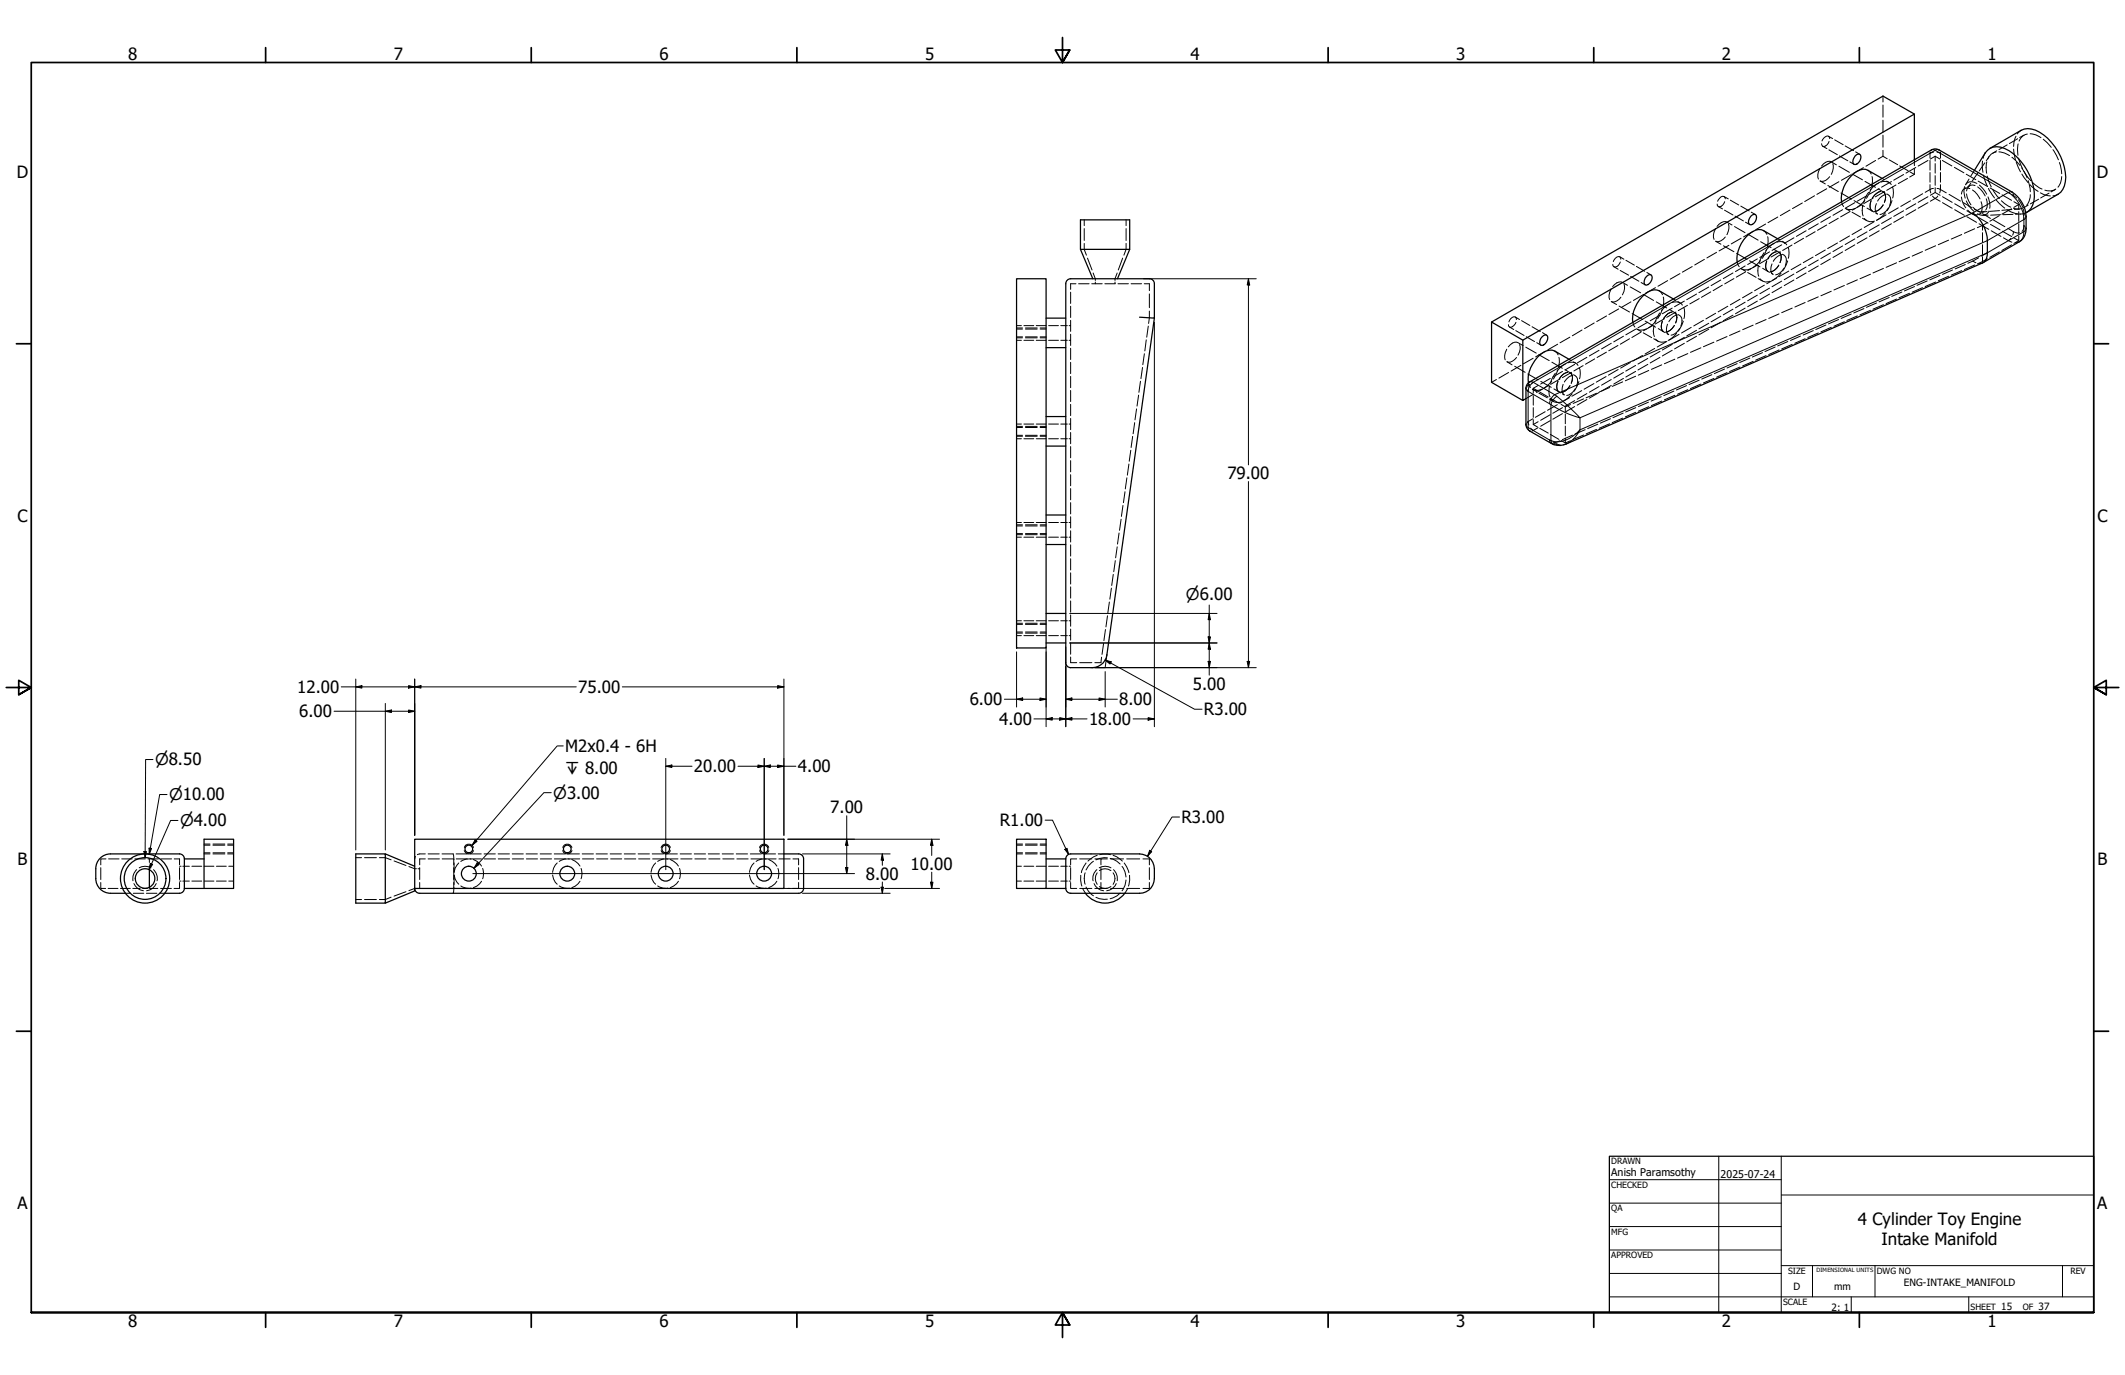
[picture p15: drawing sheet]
<svg xmlns="http://www.w3.org/2000/svg" width="864mm" height="559mm" viewBox="0 0 864 559" stroke-linecap="round" stroke-linejoin="round" font-family="sans-serif">
<defs><g id="words">
<g font-size="6.9">
<text x="52.1" y="24.4">8</text>
<text x="160" y="24.4">7</text>
<text x="268" y="24.4">6</text>
<text x="375.9" y="24.4">5</text>
<text x="483.9" y="24.4">4</text>
<text x="591.8" y="24.4">3</text>
<text x="699.8" y="24.4">2</text>
<text x="807.7" y="24.4">1</text>
<text x="6.9" y="72.3">D</text>
<text x="852.1" y="72.3">D</text>
<text x="498.8" y="194.8">79.00</text>
<text x="7.1" y="212">C</text>
<text x="852.4" y="212">C</text>
<text x="120.8" y="281.6">12.00</text>
<text x="235" y="281.6">75.00</text>
<text x="484.8" y="280.3">5.00</text>
<text x="394.1" y="286.7">6.00</text>
<text x="454.9" y="286.7">8.00</text>
<text x="121.6" y="291.5">6.00</text>
<text x="489.3" y="290.8">R3.00</text>
<text x="406.1" y="294.6">4.00</text>
<text x="442.6" y="294.6">18.00</text>
<text x="229.7" y="305.7">M2x0.4 - 6H</text>
<text x="282" y="313.9">20.00</text>
<text x="324.3" y="313.9">4.00</text>
<text x="337.4" y="330.6">7.00</text>
<text x="406.3" y="335.9">R1.00</text>
<text x="480.1" y="334.5">R3.00</text>
<text x="7.2" y="351.7">B</text>
<text x="370.1" y="353.6">10.00</text>
<text x="852.4" y="351.7">B</text>
<text x="351.9" y="357.6">8.00</text>
<text x="7.1" y="491.4">A</text>
<text x="852.3" y="491.4">A</text>
<text x="755.1" y="497.8">4 Cylinder Toy Engine</text>
<text x="764.7" y="506">Intake Manifold</text>
<text x="52.1" y="539.4">8</text>
<text x="160" y="539.4">7</text>
<text x="268" y="539.4">6</text>
<text x="375.9" y="539.4">5</text>
<text x="483.9" y="539.4">4</text>
<text x="591.8" y="539.4">3</text>
<text x="699.8" y="539.4">2</text>
<text x="807.7" y="539.4">1</text>
</g>
<g font-size="6.5">
<text x="482" y="243.8">⌀6.00</text>
<text x="63" y="311.1">⌀8.50</text>
<text x="229.7" y="314.4">↧ 8.00</text>
<text x="68.7" y="325.3">⌀10.00</text>
<text x="224.9" y="324.5">⌀3.00</text>
<text x="73.2" y="335.9">⌀4.00</text>
</g>
<g font-size="4.3">
<text x="654.8" y="477.8">Anish Paramsothy</text>
<text x="699.3" y="478.6">2025-07-24</text>
</g>
<g font-size="4.1">
<text x="728.9" y="524.1">D</text>
<text x="745.4" y="524.1">mm</text>
<text x="773.7" y="522.7">ENG-INTAKE_MANIFOLD</text>
<text x="744.3" y="532.6">2: 1</text>
<text x="813.2" y="532.6">15</text>
<text x="828.5" y="532.6">37</text>
</g>
<g font-size="3.5">
<text x="654.8" y="473.2">DRAWN</text>
<text x="654.8" y="482.8">CHECKED</text>
<text x="654.8" y="492.3">QA</text>
<text x="654.8" y="501.8">MFG</text>
<text x="654.8" y="511.4">APPROVED</text>
<text x="726.7" y="517.7">SIZE</text>
<text x="762.8" y="517.7">DWG NO</text>
<text x="841.4" y="517.7">REV</text>
<text x="724.7" y="530.4">SCALE</text>
<text x="800.9" y="532.6">SHEET</text>
<text x="822.1" y="532.6">OF</text>
</g>
<text font-size="2.3" x="738.3" y="516.9">DIMENSIONAL UNITS</text>
</g></defs>
<!-- layer: Hidden (ANSI) -->
<g fill="none" stroke="#000" stroke-width=".41">
<path d="M765.2 39.1v2.4M740.7 59.4l1.7 1M743.1 55.4l1.7 .9M743.3 57.5a2.48 2.48 0 0 1-2.6 1.9l-.4-1M743.6 56.3l-.5-.9a2.31 2.31 0 0 0-2.6 1.9M745.6 56.8l3.4 2M749.9 59.3l3.4 1.9M765.2 42.7v4.9M765.2 48.8v4.9M765.2 54.9v4.9M815.7 58.9l-3.3 1.9M819.3 55.4l-.8 2.6-.2 1.5"/>
<path d="M820 56.4l-3.4 2M820.2 58.5l-.3 2.3 .2 2.3M821.4 53l-1.6 1.4M822.5 54.9l-1.7 1M823.9 54.5a4.3 4.3 0 0 0-3.4 2.8M825.1 54.4a7.7 7.7 0 0 1 4.3 1.5M830.4 56.6l3.2 3.3M700.7 79.9l1.7 .9M737.4 79.6l-4 2.3M739.6 68.5a5.1 5.1 0 0 0-.6 4.3M739.6 73.5l2.2 1.2M742.4 76.7l-4 2.3"/>
<path d="M742.8 75.4l4.3 2.5M743.3 60.9l3.4 2M743.6 71.8a3.4 3.4 0 0 1-3.8 1.7M744.9 66.5a5.3 5.3 0 0 1-.7 4.4M746.3 67l-2.2-1.3a3.1 3.1 0 0 0-3.8 1.8M747.3 73.9l-3.9 2.2M747.3 67.6l4.3 2.4M747.5 63.4l3.5 1.9M748.2 78.4l4.2 2.5M751.8 65.8l1.7 1M752.3 71l-4 2.3M752.7 70.7l4.2 2.4"/>
<path d="M754.1 61.7l1.7 1M757.3 68.1l-4 2.3M757.9 73.7l4.3 2.4M758.8 79.5l-4 2.3M759.1 69.2l1.4 1.5M759.4 78.2l-2 4M760.4 76.8l-1.9 3.8M760.8 71.8l.2 1.9-.3 2.1M762.3 65.2l-4 2.4M763.3 76.8l2.8 1.6M763.5 74.4l-2.3 1.6-1.2 1.3M763.7 76.6l-4 2.3"/>
<path d="M764.3 77.8a5.6 5.6 0 0 0-3.4 2.7M764.5 74a3.5 3.5 0 0 1 4.1 1M764.9 72.5l.9 .5M765.2 61.1v2.4M765.2 63.5l1.8 1M765.2 63.5l-1.9 1.1M765.4 78.1a2.99 2.99 0 0 1 .4 4.1M765.9 77.9l-3.8 2.1M766.5 79.1a4.8 4.8 0 0 0-3.4 2.6M766.7 73.6l1 .5M766.8 78.8l.7 .4M767.6 79.3a3.3 3.3 0 0 1 .4 4.2"/>
<path d="M767.8 65l3.4 1.9M768.7 73.8l-4 2.3M769.1 76a7.2 7.2 0 0 1 .1 4.5M770.5 75.2l-3.7 2.1M772 67.4l3.5 2M773.6 70.9l-4 2.3M775.2 72.5l-3.7 2.1M776.3 69.9l1.7 1M778 68.5v2.4l-1.9 1M778 65v2.3M778.6 68.1l-4 2.3M783.5 79.9l-4 2.3"/>
<path d="M783.5 65.2l-4 2.3M786.4 76.3v1.9l2.1 1.2M786.4 63.5v2M786.4 66.5v3.9M786.4 71.4v3.9M786.4 63.5l2 1.1M786.4 78.2l-1.9 1.2M786.4 63.5l-1.9 1.1M789.4 65.2l3.8 2.2M789.4 79.9l4 2.3M794.3 68l3.8 2.2M798.4 75.8a7 7 0 0 0 .2 4.7"/>
<path d="M799 76.3l-.7 .4M799.1 70.8l3.9 2.2M799.2 78.8l.3 1.4 1.5 3M800.2 72.8l-1.4 2.3M800.4 75.5l-.7 .4M800.5 76.6a2.4 2.4 0 0 0-3.4 2.3M800.9 74.5l-1.1 1.6M801.6 77.2a8.8 8.8 0 0 1 3.1 3.6M802.4 69.3l-1.5 2.3M802.6 75.4a2.34 2.34 0 0 0-3.4 2.2M803.4 74.5a3.3 3.3 0 0 0-4.4 .3M803.7 75.9a9.4 9.4 0 0 1 3.1 3.7"/>
<path d="M803.8 70.3l-2.3 3.3M803.9 73.6l3.9 2.2M804.4 75.2l1.4 1.3 1.6 2.4M805.7 65.5l.2 4.5M806.1 71.2l1.5 4.4M806.6 66.2l-2.2 3.3M806.8 62.2l-.9 2.1M807.5 65.8l-.4 2.3 .3 2.3M807.6 71.6l1.6 4.3M808.1 76.6l2.5 3.9M808.4 63.6l-1.2 1.7M808.8 76.4l3.9 2.2"/>
<path d="M809.8 77l2.7 3.7M811.2 61.8a4.2 4.2 0 0 0-3.4 2.9M811.5 61.3l-1.7 1M812.4 61.7a8.3 8.3 0 0 1 4.3 1.5M813.6 79.2l3.9 2.2M817.6 63.9l3.3 3.3M818.3 60.6l.8 4.2M819.4 65.9l1.7 4M820.4 64.3l1.5 4.3M821.6 68.2l2.2 4.1M821.7 70.7l2.5 3.5M822.5 69.6l2.8 3.8"/>
<path d="M824.2 73.4l.9 4.5M825 75.1l3.3 2.7M825.1 79.1a6.4 6.4 0 0 1-1.5 4.3M826.1 74.2l2.8 2.2 1 .4M829.2 78.4l1.4 .7 2.6 .5M832.7 78.5l-3.4 2M834.3 60.8l2.2 4.2M835.3 77l-1.7 1M835.5 76.8a4.8 4.8 0 0 1-4.5 .5M836.4 78.9l-2.1 .7M836.9 66l1 4.6M837.9 71.8a6.4 6.4 0 0 1-1.5 4.3"/>
<path d="M440.6 89.3v2.4M440.6 92.9v4.8M440.6 98.9v2.4l.9 2.4M457.6 89.3v2.4M457.6 92.9v4.8M457.6 98.9v2.4l-.8 2.4M697.2 92.9l-.1 .3a4.7 4.7 0 0 0-.5 4.1M697.2 98l2.2 1.3M698.3 83.9l1.7 1M700.4 99.9l4.3 2.4M700.8 85.4l3.5 2M700.9 82a2.48 2.48 0 0 1-2.6 1.9l-.4-1"/>
<path d="M701.2 80.8l-.5-.9a2.16 2.16 0 0 0-2.6 1.9M701.2 96.3a3.7 3.7 0 0 1-3.8 1.7M701.7 90.2a3.2 3.2 0 0 0-3.9 1.8M701.7 90.2l2.2 1.2M702.4 91a5.5 5.5 0 0 1-.6 4.4M702.6 99.7l-4 2.3M703.2 81.3l3.4 2M704.9 92.1l4.3 2.5M705.1 87.8l3.4 2M707.5 83.8l3.4 1.9M707.6 96.8l-4 2.3M709.4 90.3l1.7 .9"/>
<path d="M710.2 95.1l4.3 2.5M711.7 86.2l1.7 1M712.5 94l-3.9 2.3M715.5 98.2l4.3 2.4M716.7 93.7l1.4 1.5M717.5 91.1l-4 2.2M718.4 96.2l.2 1.9-.4 2.2M721 98.9l-2.2 1.6-1.2 1.3M722.1 98.4a3.3 3.3 0 0 1 4 1.1M722.4 97l1 .5M722.5 88.2l-4 2.3M724.1 99.5l-3.9 2.3"/>
<path d="M724.3 98l.9 .6M727.5 85.3l-4 2.3M728.3 99.6l-3.8 2.2M729 96.6l-3.9 2.3M732.5 82.5l-4 2.3M733 96.8l-3.8 2.3M734 93.8l-3.9 2.3M737.7 94.2l-3.8 2.1M738.9 90.9l-3.9 2.3M742.4 91.4l-3.8 2.2M743.9 88.1l-3.9 2.3M747.1 88.7l-3.8 2.2"/>
<path d="M748.4 82l.8 1.9M748.9 99.9l-4 2.3M748.9 85.2l-4 2.3M750 84.6a3.9 3.9 0 0 0 3.9 .1M750.1 84.8l1.7 1M751.8 86l-3.8 2.1M752.7 86.2l3.4 2M753.5 81.5l4.2 2.4M753.8 97.1l-3.9 2.3M753.8 82.4l-3.9 2.2M756.5 83.2l-3.7 2.2M756.9 88.7l1.7 1"/>
<path d="M757 83.3a7.9 7.9 0 0 0 .2 4.5M757.7 88.8a3.4 3.4 0 0 0 4 1.1M757.9 81.4l-3.1 2.8M758.8 84.6l2.1 1.2M758.8 94.2l-4 2.3M760.4 81.5a3.6 3.6 0 0 0 .5 4.2M760.9 85.8l.7 .4M761.2 80.6l-3.8 2.1M762.3 86.6l.7 .4M762.6 82.7a3.5 3.5 0 0 0 .4 4.2M763.7 91.4l-4 2.3M765.3 83.2l-.1 .2a4.8 4.8 0 0 1-3.3 2.6"/>
<path d="M766.3 86.5l-1.2 1.3-2.3 1.6M767.5 84.5l-.2 .2a5 5 0 0 1-3.3 2.5M768.7 88.5l-4 2.3M768.9 81.5l-2 4.1M773.6 85.7l-4 2.2M778.6 82.8l-4 2.3M786.6 99.9l-4.2 1.8M791.9 97.6l-4.2 1.8M794.4 82.8l3.9 2.3M797.1 80.1a8.6 8.6 0 0 0 1.8 4.4M797.2 95.3l-4.2 1.9M799.1 81.7l1.1 2.1"/>
<path d="M799.3 85.7l3.9 2.2M799.7 85.4a4.5 4.5 0 0 0 4.1 1.8M800.2 83.8l2.1 2.2M800.2 83.8l1.1 .5M801.8 84.2a4.7 4.7 0 0 0 4.2 1.8M802.4 85l2.1 1.2M802.5 93l-4.2 1.8M803.7 86.9l1.9 .6 1-.1M804.2 88.5l3.8 2.2M805.1 86.7l-.8 .4M805.1 82a5 5 0 0 1-.2 4.6M805.6 86.8l1 .6"/>
<path d="M805.7 91.6v1.9M805.7 94.6v3.9M805.7 99.4v4M805.7 91.6l-2.1 .9M806.4 85.9l-.6 .4M807.2 80.8a4.9 4.9 0 0 1-.2 4.5M807.5 86l-1.9 .2M807.7 90.5l-2 1.1M807.9 80a8.4 8.4 0 0 1 .7 4.6M808 87.4l-2.1 .1M808.3 85.8l-.8 1.1-.9 .5M808.9 91.2l3.9 2.2"/>
<path d="M811.3 81.4l3.4 3.2M812.5 87.6l-3.8 2.3M812.6 85.6l-4.1 .3M813 87.2l-4 .2M813.4 81.6l1.2 1.1 2.6 1.5M813.8 94l3.8 2.1M815.6 85.2l1.8 1 2.5 .7M817.5 99.5l-3.9 2.3M817.5 84.8l-3.9 2.3M817.6 85.2l-4 .3M818.1 87.1l-4.1 .1M818.5 82l1.9 1.1v2"/>
<path d="M820.4 95.9v1.9l-1.9-1.1M820.4 86v4M820.4 90.9v4M820.4 97.8l-1.9 1.1M820.4 83.1l-1.9 1.2M820.6 85l-2 .1M821.1 87l-2 .1M822.8 84.2a4.9 4.9 0 0 1-4.5 .4M823.3 86.5l-2.2 .5M824.2 83.4l-1.7 1M828.5 81l-3.4 1.9M435.1 118.7v4.6"/>
<path d="M437.3 115.3h-2.2v2.3M438.3 115.3h4.3M442 104.9l1.8 4.8M443.7 115.3h4.2M444.2 110.9l.9 3.1M445.1 114.6v.7M449 115.3h4.3M453.1 114.6v.7M454 110.9l-.9 3.1M454.3 115.3h4.3M456.2 104.9l-1.7 4.8M459.7 115.3h4.2"/>
<path d="M465 115.3h2.1v2.8M467.1 119.4v5.6M654.8 117.4l-.1 .2a4.7 4.7 0 0 0-.5 4.1M655.9 108.4l1.7 1M658.2 104.3l1.8 1M658.4 109.9l3.5 1.9M658.5 106.5a1.86 1.86 0 0 1-1 1.7 1.86 1.86 0 0 1-2-.2l-.1-.6M658.7 105.3l-.5-1a2.3 2.3 0 0 0-2.6 2M659.2 114.7a3.2 3.2 0 0 0-3.8 1.8M659.3 114.7l2.1 1.3M660 115.5a5.1 5.1 0 0 1-.7 4.3M660.8 105.8l3.4 2"/>
<path d="M662.5 116.6l4.2 2.4M662.7 112.3l3.4 2M665 108.3l3.4 1.9M666.9 114.8l1.7 1M667.8 119.8l-4 2.3M667.8 119.6l4.2 2.5M669.3 110.7l1.6 1M672.8 116.9l-4 2.3M674.3 118.2l1.3 1.6M677.7 114l-3.9 2.3M682.8 111.2l-4 2.3M687.7 108.3l-4 2.3"/>
<path d="M689.5 119.5l-4 2.3M692.7 105.4l-4 2.3M694.4 116.6l-4 2.3M695.3 118.6l-3.8 2.2M697.6 102.6l-3.9 2.2M699.3 113.8l-3.9 2.3M700 115.9l-3.8 2.2M704.3 110.9l-4 2.3M704.7 113.2l-3.8 2.2M705.7 102.9l4.3 2.5M706 106.6l.8 1.8M707.6 109.1a3.5 3.5 0 0 0 3.9 .1"/>
<path d="M707.7 109.3l1.7 .9M709.2 108.1l-3.9 2.3M709.4 110.5l-3.8 2.1M710.2 110.7l3.5 2M711 106l4.3 2.5M714.1 107.8l-3.8 2.1M714.2 120l-4 2.2M714.2 105.2l-4 2.3M714.5 113.2l1.7 1M714.6 107.8a7.9 7.9 0 0 0 .2 4.5M715.3 113.3a3.3 3.3 0 0 0 4 1M715.5 105.9l-3.1 2.8"/>
<path d="M716.3 109l2.8 1.7M716.9 102.7l-2 4M717.9 101.3l-1.8 3.7M718 106a3.7 3.7 0 0 0 .4 4.2M718.8 105l-3.7 2.2M719.1 117.1l-3.9 2.3M719.1 102.4l-3.9 2.2M719.9 111.1l.7 .4M720.2 107.3a3.5 3.5 0 0 0 .3 4.1M720.9 101.3l2 1.2M721.9 102.3a5 5 0 0 0-3.4 2.7M722.9 107.8l-.1 .1a4.8 4.8 0 0 1-3.3 2.6"/>
<path d="M722.9 102.5l.7 .4M723 102.6a3 3 0 0 1 .4 4.1M723.5 102.3l-3.7 2.2M723.8 111l-1.1 1.3-2.4 1.6M724.1 103.5a5.2 5.2 0 0 0-3.4 2.7M724.1 114.2l-3.9 2.3M724.3 103.3l.8 .4M725 109l-.1 .2a4.9 4.9 0 0 1-3.3 2.5M725.1 103.8a3.1 3.1 0 0 1 .5 4.1M726.5 106l-2 4.1M726.7 100.5a7.2 7.2 0 0 1 .1 4.5M729 111.4l-3.9 2.3"/>
<path d="M734 108.5l-3.9 2.3M738.9 105.7l-3.9 2.2M743.9 102.8l-3.9 2.3M744.2 118.4l-4.2 1.8M749.6 116l-4.3 1.9M754.8 113.7l-4.2 1.9M760.2 111.4l-4.3 1.9M765.4 109.1l-4.2 1.8M770.8 106.8l-4.3 1.8M776 119.2l-4.2 1.8M776 104.5l-4.2 1.9M781.3 116.9l-4.2 1.8"/>
<path d="M781.3 102.2l-4.2 1.9M786.6 114.6l-4.2 1.9M791.9 112.3l-4.2 1.8M797.2 110l-4.2 1.8M801.8 106.1l1.2 .6M802.5 107.7l-4.2 1.8M805.7 106.9l-1.3 .2M805.7 104.3v2M805.7 106.3l-2.1 1M807.7 105.2l-2 1.1M812.5 102.4l-3.8 2.2M413.1 132.3h2"/>
<path d="M413.1 138.3h2M413.1 133.7h2.4M413.1 136.9h2.4M416.1 132.3h4M416.1 138.3h4M416.8 133.7h4.7M416.8 136.9h4.7M421.1 132.3h4M421.1 138.3h4M422.7 133.7h2.4M422.7 136.9h2.4M426.1 132.3h4"/>
<path d="M426.1 138.3h4M431.1 132.3h2.7M431.1 138.3h2.7M434.5 132.3h.6M434.5 138.3h.6M435.1 124.5v4.5M435.1 130.2v4.5M435.1 135.8v4.6M465.8 138.1l-.5 4.5M466.7 132.5l-.7 4.5M467.1 126.4l-.3 5M613.5 132.9l1.7 1"/>
<path d="M615.8 128.8l1.7 1.1M616 134.4l3.4 1.9M616.1 131a1.93 1.93 0 0 1-3 1.5l-.1-.5M616.3 129.9l-.5-1.1a2.24 2.24 0 0 0-2.6 2M616.8 139.3a2.5 2.5 0 0 0-3.1 .8l-.7 .9M616.9 139.3l2.1 1.2M618.4 130.3l3.3 2M620.3 136.8l3.3 2M622.6 132.8l3.4 1.9M624.5 139.3l1.7 1M626.9 135.2l1.6 1M633 139.9l-4 2.3"/>
<path d="M638 137l-4 2.3M642.9 134.1l-3.9 2.4M647.9 131.3l-3.9 2.2M652.9 128.4l-4 2.3M654.8 122.6l2.2 1.2M654.8 139.5l-3.9 2.3M657.9 125.5l-4 2.3M658 124.4l4.2 2.4M658.7 120.8a3.6 3.6 0 0 1-3.8 1.8M659.8 136.7l-4 2.2M662.2 137.7l-3.7 2.2M662.8 122.7l-3.9 2.3"/>
<path d="M663.3 127.4l4.3 2.5M663.6 131l.8 1.9M664.7 133.8l-4 2.3M665.1 133.6a3.6 3.6 0 0 0 4 .1M665.3 133.8l1.7 .9M666.9 134.9l-3.7 2.3M667.8 135.3l3.5 1.9M668.6 130.5l4.2 2.5M669.7 130.9l-4 2.3M671.7 132.3l-3.8 2.1M672.1 137.7l1.7 1M672.2 132.3a6.7 6.7 0 0 0 .1 4.5"/>
<path d="M672.8 137.8a3.3 3.3 0 0 0 4.1 1M673 130.4l-1.4 1.6-1.6 1.2M673.1 122.7l4.3 2.5M673.9 133.5l2.8 1.7M674.5 127.2l-2 4M674.6 128.1l-4 2.3M675.5 125.9l-1.8 3.6M675.6 130.5a3.8 3.8 0 0 0 .4 4.2M676 120.7l.1 1.9-.3 2.2M676.4 129.5l-3.7 2.2M677.4 135.6l.8 .4M677.7 131.8a3.6 3.6 0 0 0 .4 4.2"/>
<path d="M678.4 125.7l2.8 1.7M678.6 123.4l-1 .6-2.4 2.2M679.5 126.8a4.7 4.7 0 0 0-3.4 2.7M679.6 140l-4 2.2M679.6 125.2l-4 2.3M679.6 122.9a3.4 3.4 0 0 1 4.1 1.1M680 121.5l1 .5M680.5 132.3l-.2 .2a4.7 4.7 0 0 1-3.3 2.4M680.6 127.1a3 3 0 0 1 .4 4.2M681.1 126.8l-3.7 2.2M681.4 135.5l-1.1 1.2-2.4 1.7M681.7 128a4.7 4.7 0 0 0-3.5 2.7"/>
<path d="M681.9 122.6l.9 .5M681.9 127.8a3 3 0 0 1 1.2 4.7M682.6 133.5l-.1 .2a4.8 4.8 0 0 1-3.4 2.5M684.1 130.6l-2 4M684.3 125a7.4 7.4 0 0 1 0 4.5M684.5 137.1l-4 2.3M684.5 122.4l-4 2.3M685.8 124.1l-3.7 2.1M689.5 134.2l-4 2.3M690.6 121.3l-3.8 2.2M694.4 131.4l-4 2.3M696.5 139.1l-4.2 1.8"/>
<path d="M699.3 128.5l-3.9 2.3M701.9 136.8l-4.3 1.8M704.3 125.7l-4 2.3M707.1 134.5l-4.2 1.8M709.2 122.8l-3.9 2.3M712.5 132.1l-4.3 1.9M717.7 129.9l-4.2 1.8M723 127.6l-4.2 1.8M728.3 140l-4.2 1.8M728.3 125.2l-4.2 1.9M733.6 137.7l-4.2 1.8M733.6 122.9l-4.2 1.9"/>
<path d="M738.9 135.3l-4.2 1.9M738.9 120.6l-4.2 1.9M744.2 133l-4.2 1.9M749.6 130.7l-4.3 1.9M754.8 128.4l-4.2 1.8M760.2 126.1l-4.3 1.9M765.4 123.8l-4.2 1.9M770.8 121.5l-4.3 1.9M435.1 141.5v4.6M435.1 147.3v4.5M435.1 153v4.5M435.1 158.7v4.5"/>
<path d="M463.5 154.9l-.6 4.5M464.3 149.4l-.6 4.5M465.1 143.8l-.7 4.4M608.1 154.2l-1.9 1.2M612.3 141.9v.2a5.1 5.1 0 0 0-.6 4.1M612.4 147l2.1 1.3M613.1 151.4l-3.9 2.3M615.6 148.8l4.2 2.5M616.3 145.3a3.5 3.5 0 0 1-3.8 1.7M617.5 140a4.7 4.7 0 0 1-.6 4.3M618.1 148.5l-4 2.3M620.1 141.1l4.2 2.4"/>
<path d="M620.9 152l4.2 2.4M621.2 155.6l.8 1.9M622.7 158.1a3.6 3.6 0 0 0 4 .1M622.9 158.2l1.7 1.1M623.1 145.6l-4 2.3M624.8 158.8l-1.7-1v2M625.1 156.7l-2 1.1M625.3 144.1l4.3 2.5M625.4 159.8l3.4 1.9M625.7 159.3l3.5 2.1M626.2 155l4.2 2.4M628 142.7l-3.9 2.3"/>
<path d="M629.3 156.7l-4.8 2.8M629.8 156.8a6.9 6.9 0 0 0 .1 4.5M630 153.8l-3.9 2.3M630.6 154.9l-3 2.8M630.7 147.2l4.2 2.5M631.5 158.1l2.1 1.2M631.9 142.7l1.3 1.5M632.1 151.7l-2.1 4M633.1 150.3l-1.8 3.8M633.2 155a3.5 3.5 0 0 0 .3 4.2M633.5 145.2l.2 1.9-.4 2.2M633.6 159.3l.7 .4"/>
<path d="M634 154l-3.8 2.2M635 150.9l-3.9 2.3M635.3 156.2a3.6 3.6 0 0 0 .4 4.2M636 150.2l2.8 1.7M636.2 147.9l-1 .6-2.4 2.2M637.1 151.3a4.8 4.8 0 0 0-3.4 2.7M637.2 147.4a3.4 3.4 0 0 1 4.1 1.1M637.6 146l1 .6M638 156.7a5.2 5.2 0 0 1-3.4 2.7M638.2 151.6a3 3 0 0 1 .4 4.2M638.7 151.3l-3.8 2.2M639.2 152.5a5 5 0 0 0-3.4 2.8"/>
<path d="M639.4 147.1l.9 .5M639.5 152.3l.7 .4M640 148.1l-4 2.3M640.1 158v.2a5.4 5.4 0 0 1-3.4 2.5M640.3 152.8a3 3 0 0 1 .4 4.2M641.7 155.1l-2.1 4M641.8 149.5a6.7 6.7 0 0 1 .1 4.4M643.4 148.6l-3.8 2.1M644.9 160l-3.9 2.2M644.9 145.2l-3.9 2.3M648.1 145.9l-3.8 2.1M648.8 159.8l-4.2 1.9"/>
<path d="M649.9 157.1l-4 2.3M649.9 142.4l-4 2.3M652.8 143.1l-3.8 2.2M654.2 157.5l-4.3 1.8M654.8 154.2l-3.9 2.3M657.5 140.4l-3.7 2.2M659.4 155.2l-4.2 1.8M659.8 151.4l-4 2.3M664.7 152.9l-4.2 1.8M664.7 148.5l-4 2.3M669.7 145.7l-4 2.3M670.1 150.6l-4.3 1.9"/>
<path d="M674.6 142.8l-4 2.3M675.3 148.3l-4.2 1.8M680.7 146l-4.3 1.8M685.9 158.4l-4.2 1.8M685.9 143.7l-4.2 1.8M691.3 156.1l-4.3 1.8M691.3 141.4l-4.3 1.8M696.5 153.8l-4.2 1.8M701.9 151.4l-4.3 1.9M707.1 149.2l-4.2 1.8M712.5 146.9l-4.3 1.8M717.7 144.5l-4.2 1.9"/>
<path d="M723 142.2l-4.2 1.9M413.1 172.3h2M413.1 178.3h2M413.1 173.7h2.4M413.1 176.9h2.4M416.1 172.3h4M416.1 178.3h4M416.8 173.7h4.7M416.8 176.9h4.7M421.1 172.3h4M421.1 178.3h4M422.7 173.7h2.4"/>
<path d="M422.7 176.9h2.4M426.1 172.3h4M426.1 178.3h4M431.1 172.3h2.7M431.1 178.3h2.7M434.5 172.3h.6M434.5 178.3h.6M435.1 164.3v4.6M435.1 170.1v4.5M435.1 175.8v4.5M460.3 177.4l-.6 4.5M461.1 171.8l-.6 4.5"/>
<path d="M461.9 166.2l-.6 4.4M462.7 160.6l-.6 4.4M623 160.3l-2.9 1.7M623.1 172.5l1.7 1M623.1 160.8v3.9M623.1 165.7v3.9M623.1 170.6v1.9M625.1 171.4l-2 1.1M625.7 174.1l3.5 1.9M629.7 162.2l1.7 1M630 168.5l-3.9 2.3M630 176.5l3.5 2.1"/>
<path d="M630 161.9l3.5 1.9M630.4 162.2a3.1 3.1 0 0 0 4.1 1.1M634.4 179l1.7 1M634.4 164.3l1.7 1.1M635 165.7l-3.9 2.3M635 160.1l.7 .4M636.1 178.1v1.9l2.1-.9M636.1 168.3v3.9M636.1 173.2v3.9M638.2 164.4l-2.1 1v1.9M638.9 160l-2.4 2.3-1 .6M640 162.8l-4 2.3"/>
<path d="M643.6 176.8l-4.3 1.8M643.6 162.1l-4.3 1.9M648.8 174.5l-4.2 1.8M654.2 172.2l-4.3 1.9M659.4 169.9l-4.2 1.9M664.7 167.6l-4.2 1.8M670.1 165.3l-4.3 1.8M675.3 163l-4.2 1.8M680.7 160.7l-4.3 1.8M435.1 181.5v4.6M435.1 187.2v4.6M435.1 192.9v4.5"/>
<path d="M435.1 198.6v4.5M457.2 199.8l-.6 4.5M458 194.2l-.7 4.5M458.8 188.6l-.6 4.5M459.5 183l-.6 4.5M413.1 212.3h2M413.1 218.3h2M413.1 213.7h2.4M413.1 216.9h2.4M416.1 212.3h4M416.1 218.3h4M416.8 213.7h4.7"/>
<path d="M416.8 216.9h4.7M421.1 212.3h4M421.1 218.3h4M422.7 213.7h2.4M422.7 216.9h2.4M426.1 212.3h4M426.1 218.3h4M431.1 212.3h2.7M431.1 218.3h2.7M434.5 212.3h.6M434.5 218.3h.6M435.1 204.3v4.6"/>
<path d="M435.1 210v4.6M435.1 215.7v4.6M454.8 216.6l-.6 4.5M455.6 211l-.6 4.5M456.4 205.4l-.7 4.5M435.1 221.4v4.6M435.1 227.1v4.5M435.1 232.8v4.6M435.1 238.5v4.6M451.7 239l-.7 4.5M452.4 233.4l-.6 4.5M453.3 227.8l-.7 4.5"/>
<path d="M454 222.2l-.6 4.5M413.1 252.3h2M413.1 258.3h2M413.1 253.7h2.4M413.1 256.9h2.4M416.1 252.3h4M416.1 258.3h4M416.8 253.7h4.7M416.8 256.9h4.7M421.1 252.3h4M421.1 258.3h4M422.7 253.7h2.4"/>
<path d="M422.7 256.9h2.4M426.1 252.3h4M426.1 258.3h4M431.1 252.3h2.7M431.1 258.3h2.7M434.5 252.3h.6M434.5 258.3h.6M435.1 244.2v4.6M435.1 249.9v4.6M435.1 255.7v4.5M449.3 255.8l-.7 4.5M450.1 250.3l-.6 4.5"/>
<path d="M450.8 244.7l-.6 4.4M435.1 261.3v4.6M435.1 267v2.3h2.5M438.8 269.3h4.9M447.7 267.1l-.3 2.2h-2.5M448.5 261.5l-.6 4.4M41 358.6v2.5h1.9M41 352.6v4.8M43.1 349.1h-2.1v2.4M44.1 349.1h4.3M49.5 349.1h4.2M54.4 359.1a4.8 4.8 0 0 0 3.9 2.9"/>
<path d="M54.8 349.1h4.3M55.6 353.4a4.8 4.8 0 0 0-1.6 4.5M56.6 352.7a4.8 4.8 0 0 1 4.7 0M60.1 349.1h4.3M60.7 349.1v1.4M60.7 352v1.4M62.4 353.4a4.6 4.6 0 0 1 1.4 4.5M63.5 359.1a4.8 4.8 0 0 1-3.9 2.9M65.5 349.1h4.2M70.8 349.1h2.2v2.4M73 358.6v2.5h-2.3M73 352h.6"/>
<path d="M73 358.1h.6M73 352.6v4.8M74.3 352h2.7M74.3 358.1h2.7M78 352h4M78 358.1h4M82.9 352h4M82.9 358.1h4M82.9 343.5h2.4M82.9 346.6h2.4M86.6 343.5h4.8M86.6 346.6h4.8"/>
<path d="M87.9 352h4M87.9 358.1h4M92.5 343.5h2.4M92.5 346.6h2.4M93 352h1.9M93 358.1h1.9M144.6 348.6h2.3M148.1 348.6h4.9M154.2 348.6h2.4l2.3 .8M160.1 349.9l4.9 1.8M166.2 352.2l3 .9M168.8 348l-.3 1.1"/>
<path d="M169.9 353.1h.7M170.6 352.6v4.8M170.6 358.6v2.5M172.8 347h-2.2l-1 .3M172.8 349.1h-2.2v2.4M174 349.1h4.6M174 347h4.5M179.6 347h4.6M179.7 349.1h4.6M184.1 347l.4 2.4M184.4 349.1v2.4M184.4 352.6v4.8"/>
<path d="M184.4 358.6v2.5M184.5 355.7v3.8M184.5 350.6v3.8M184.6 355.6a5.6 5.6 0 0 0 1.8 3.7M185.4 347h4.5M185.4 349.1h4.5M186.4 350.7a5.6 5.6 0 0 0-1.8 3.8M191.1 349.1h4.5M191.1 347h4.5M191.4 349.1a5.2 5.2 0 0 0-4.1 1M192.4 349.3l1.4 .7 1.9 2M195.7 358.1l-1.9 2-1.4 .6"/>
<path d="M196.2 352.9a6 6 0 0 1 0 4.2M196.7 347h4.6M196.8 349.1h4.6M202.4 347h4.6M202.5 349.1h4.6M208.2 347h4.5M208.2 349.1h4.6M213.8 347h4.6M213.9 349.1h4.5M219.5 347h4.6M219.6 349.1h4.6M224.6 355.6a5.6 5.6 0 0 0 1.8 3.7"/>
<path d="M225.2 347h4.5M225.3 349.1h4.6M226.4 350.7a5.6 5.6 0 0 0-1.8 3.8M230.9 347h4.6M231 349.1h4.6M231.3 349.1a5.2 5.2 0 0 0-4 1M232.4 349.3l1.4 .7 1.9 2M235.7 358.1l-1.9 2-1.4 .6M236.2 352.9a6 6 0 0 1 0 4.2M236.6 347h4.6M236.7 349.1h4.6M242.3 347h4.5"/>
<path d="M242.4 349.1h4.6M248 347h4.5M248.2 349.1h4.5M253.7 347h4.5M253.8 349.1h4.6M259.3 347h4.6M259.5 349.1h4.6M264.6 355.6a5.6 5.6 0 0 0 1.8 3.7M265 347h4.6M265.2 349.1h4.6M266.4 350.7a5.6 5.6 0 0 0-1.8 3.8M270.8 347h4.5"/>
<path d="M271 349.1h4.5M271.3 349.1a5.2 5.2 0 0 0-4 1M272.4 349.3l2.6 1.7 .7 1M275.7 358.1l-2 2-1.3 .6M276.2 352.9a6 6 0 0 1 0 4.2M276.4 347h4.6M276.7 349.1h4.5M282.1 347h4.6M282.4 349.1h4.5M287.8 347h4.6M288 349.1h4.6M293.5 347h4.6"/>
<path d="M293.8 349.1h4.5M299.2 347h4.6M299.5 349.1h4.5M304.6 355.6a5.6 5.6 0 0 0 1.9 3.7M304.9 347h4.5M305.2 349.1h4.6M306.5 350.7a5.6 5.6 0 0 0-1.9 3.8M310.6 347h4.6M310.9 349.1h4.5M311.3 349.1a5.2 5.2 0 0 0-4 1M312.4 349.3l2.6 1.7 .7 1M315.7 358.1l-1.9 2-1.4 .6"/>
<path d="M316.2 352.9a6 6 0 0 1 0 4.2M316.3 347h2.3M316.5 349.1h4.6M322.3 349.1h2.2v2.4M324.5 358.6v2.5h-2.4M324.5 352.6v4.8M413.1 352h2M413.1 358.1h2M413.1 343.5h2.4M413.1 346.6h2.4M416.1 352h4M416.1 358.1h4"/>
<path d="M416.8 343.5h4.7M416.8 346.6h4.7M421.1 352h4M421.1 358.1h4M422.7 343.5h2.4M422.7 346.6h2.4M426.1 352h4M426.1 358.1h4M431.1 352h2.7M431.1 358.1h2.7M434.5 352h.6M434.5 358.1h.6"/>
<path d="M435.1 358.6v2.5h2.5M435.1 352.6v4.8M437.6 349.1h-2.5v2.4M438.8 349.1h4.9M439.2 355.7v2l.5 2.4M441 354.7a7.2 7.2 0 0 0 0 4.6M441.4 350.7l-1 1.5-.9 2.4M444.4 350a8 8 0 0 0-3 3.6M444.6 359.1a4.8 4.8 0 0 0 3.9 2.9M444.9 349.1h2.5M445.8 353.4a4.5 4.5 0 0 0-1.6 4.5M445.9 347.6l-1.4 .6-2.3 1.7"/>
<path d="M445.9 354.7a4 4 0 0 0 0 4.7M446.7 352.7a4.8 4.8 0 0 1 4.8 0M446.8 353.8a4 4 0 0 1 4.7 0M446.9 347.3l1.3-.2 3.1 .2M447.4 358.6v2.5h2.6M447.4 352.6v4.8M450 348.6l-3.2 .3-1.4 .5M450 349.1h-2.6v2.4M451.2 348.9l2.7 1.1 1.3 1.2M451.4 349.1h5.2M452.4 347.6l1.4 .6 2.3 1.7M452.4 354.7a4 4 0 0 1 0 4.7"/>
<path d="M452.5 353.4a4.8 4.8 0 0 1 1.5 4.5M453.6 359.1a4.8 4.8 0 0 1-3.8 2.9M456 352.1a7.4 7.4 0 0 1 1.6 4.3M456.9 350.7l.9 1.5 1 2.4M457.6 357.6a7.3 7.3 0 0 1-1.6 4.4M457.9 349.1h5.3M459 355.7l.1 2-.5 2.4M464.5 349.1h2.6v2.4M467.1 352.6v4.8M467.1 358.6v2.5h-2.6M43.9 361.1h4M49 361.1h4"/>
<path d="M50.9 363h2.2M54 361.1h3M54.2 363h4.2M58 361.1h1.9M59.5 363h4.3M60.7 360.7v.1M60.7 360.9v.2M61 361.1h3.1M64.8 363h2.1M65.3 361.1h4.4M144.6 365.6h2.3M148.1 365.6h4.9"/>
<path d="M158.9 364.6l-2.3 1h-2.4M165 362.4l-4.9 1.8M168.5 361.1l-2.3 .8M184.5 360.7l-.4 2.3M187.3 360a5.5 5.5 0 0 0 4.1 .9M227.3 360a5.5 5.5 0 0 0 4 .9M267.3 360a5.5 5.5 0 0 0 4 .9M307.3 360a5.5 5.5 0 0 0 4 .9M318.6 361.1h2.3M438.8 361.1h4.9M440.1 361.1l1 1.9M441.4 360.5a7.2 7.2 0 0 0 3 3.5"/>
<path d="M444.9 361.1h2.5M445.4 364.7l1.4 .6 3.2 .1M446.8 360.3a4 4 0 0 0 4.7 0M451.4 361.1h5.2M455.2 363l-1.3 1.1-2.7 1.2M457.9 361.1h5.3M458.2 361.1l-1.1 1.9"/>
</g>
<!-- layer: Hidden Narrow (ANSI) -->
<g fill="none" stroke="#000" stroke-width=".41">
<path d="M781.4 78.7l-4 2.3M784.4 62.3v2M784.4 65.2v4M784.4 70.1v3.9M784.4 75.1v1.9l-2 1.2M784.4 61.8v.5l1.3-.5M785 60.9l-.4 .4M785.4 79.7l1 .9M785.7 76.6l-1.3 .4 .3 1.4M787.2 76.6l1.4 .4-.3 1.4M787.5 79.7l-1.1 .9M788 60.9l.4 .4"/>
<path d="M788.5 61.8l.1 .5-1.4-.5M788.6 75.1v1.9l2.4 1.4M788.6 62.3v2M788.6 65.2v4M788.6 70.1v3.9M792.1 79l4.6 2.7M816.2 78.2l.7 .4M817.6 79.1l.7 .3M817.7 78l.3 .4M818.2 78.9l.1 .5M818.3 79.4l1.4 1.1M746.8 98.7l-4 2.3"/>
<path d="M751.6 95.9l-3.9 2.3M753.8 99.5l-3.9 2.3M756.6 93l-3.9 2.3M758.8 96.6l-4 2.3M761.6 90.2l-4 2.3M763.7 93.8l-4 2.3M766.5 87.3l-3.9 2.3M768.7 90.9l-4 2.3M771.5 84.5l-4 2.2M773.6 88.1l-4 2.3M776.4 81.6l-3.9 2.3M778.6 85.2l-4 2.3"/>
<path d="M783.5 82.4l-4 2.2M786.4 80.6l2.1 1.2M786.4 80.6l-1.9 1.2M789.4 82.4l4 2.2M794.4 85.2l3.9 2.3M797.9 82.4l2.3 1.4M799.3 88.1l4 2.3M804.3 90.9l3.9 2.3M806.6 87.4l2.3 1.4M809.2 93.8l4 2.3M810.1 89.4l4.7 2.7M814.2 96.6l2 1.2"/>
<path d="M816 92.8l2.3 1.4M816.2 97.8l1.4 .6M817.2 96.8l-1 1M818.3 94.2l1.8 .5 .6-.1M818.3 94.2l-.4 1.4M820.3 81.2l1.7 3M820.7 98.2l-1.6 .4M822.3 85l.2 1.8M822.5 86.8v.8M822.5 88.5v.7M822.5 86.8l.5 .3M823 92l-.5-.3v1l-.7 1.3"/>
<path d="M823.3 92.4l.1 .5M823.3 87.5l.1 .5M712.1 118.7l-3.9 2.3M717 115.9l-4 2.3M719.1 119.5l-3.9 2.3M722 113l-4 2.3M724.1 116.6l-3.9 2.3M726.9 110.2l-4 2.3M729 113.8l-3.9 2.3M731.9 107.3l-4 2.3M734 110.9l-3.9 2.3M736.9 104.5l-4 2.2"/>
<path d="M738.9 108.1l-3.9 2.3M741.8 101.6l-4 2.3M743.9 105.2l-3.9 2.3M748.9 102.4l-4 2.2M772.9 118.7l-4.1 1.8M778.1 116.5l-4.2 1.7M783.2 114.2l-4.1 1.8M788.4 112l-4.1 1.7M793.5 109.7l-4.1 1.8M798.7 107.5l-4.1 1.8M804.1 104.8l-4.4 2.2M807.7 102.7l-2.4 1.4"/>
<path d="M413.1 133.3h2.4M413.1 137.3h2.4M416.8 133.3h4.7M416.8 137.3h4.7M422.7 133.3h2.4M422.7 137.3h2.4M677.4 138.7l-3.9 2.3M682.4 135.9l-4 2.3M684.5 139.5l-4 2.3M687.3 133l-3.9 2.3M689.5 136.7l-4 2.2M692.3 130.2l-4 2.3"/>
<path d="M694.4 133.8l-4 2.3M697.2 127.3l-3.9 2.3M699.3 130.9l-3.9 2.3M702.2 124.5l-4 2.2M704.3 128.1l-4 2.3M707.1 121.6l-3.9 2.3M709.2 125.2l-3.9 2.3M714.2 122.4l-4 2.3M726.6 138.8l-4.2 1.8M731.7 136.6l-4.1 1.8M736.9 134.4l-4.1 1.7M742.1 132.1l-4.2 1.8"/>
<path d="M747.2 129.9l-4.1 1.7M752.3 127.6l-4.1 1.8M757.5 125.4l-4.1 1.8M762.6 123.1l-4.1 1.8M767.8 120.9l-4.1 1.8M620.3 157.4l-.2 .4M621 158.2v.9M621.1 156.1l-.1 .5-.4 .3M621.6 155.3l-.3 .3M621.7 156.2l-.7 .4v.8M623.1 155.4l-.7 .4M642.8 158.8l-4 2.2"/>
<path d="M647.8 155.9l-4 2.3M649.9 159.5l-4 2.3M652.7 153l-4 2.3M654.8 156.7l-3.9 2.2M657.6 150.2l-3.9 2.3M659.8 153.8l-4 2.3M662.6 147.3l-4 2.3M664.7 150.9l-4 2.3M667.5 144.5l-3.9 2.2M669.7 148.1l-4 2.3M672.5 141.6l-4 2.3M674.6 145.2l-4 2.3"/>
<path d="M679.6 142.4l-4 2.3M680.3 158.9l-4.2 1.9M685.4 156.7l-4.1 1.8M690.6 154.5l-4.2 1.8M695.7 152.3l-4.1 1.8M700.8 150l-4.1 1.8M706 147.8l-4.1 1.7M711.1 145.5l-4.1 1.8M716.3 143.3l-4.1 1.8M721.4 141l-4.1 1.9M413.1 173.3h2.4M413.1 177.3h2.4"/>
<path d="M416.8 173.3h4.7M416.8 177.3h4.7M422.7 173.3h2.4M422.7 177.3h2.4M620.3 172l-.2 .5M620.6 171.6l.4-.3 .3 1.4M621.6 175.1l.5 .2M622 174l1.1 .9M623 170.2l-2 1.1M623.1 174.9l-.5 .3M625.1 173.8l-2 1.1M628 167.3l-4 2.3"/>
<path d="M629.7 178.8l.7 .4M630 170.9l-3.9 2.3M631.1 179.6l.7 .4M632.9 164.5l-4 2.3M633.9 179.1l-2.1 .9M635 168.1l-3.9 2.3M637.9 161.6l-4 2.3M639.1 176.8l-4.2 1.9M640 165.2l-4 2.3M644.2 174.6l-4.1 1.8M644.9 162.4l-3.9 2.3M649.4 172.4l-4.2 1.8"/>
<path d="M654.5 170.2l-4.1 1.8M659.6 167.9l-4.1 1.8M664.8 165.7l-4.1 1.7M669.9 163.4l-4 1.8M675.1 161.2l-4.1 1.8M630.4 180.1l.5 .2M631.3 180.7h.5M631.8 180l-.4 .2M631.8 180l.3 .1M632.4 180.3l.3 .2M632.7 180.5l1.3 .3M632.7 180.5l-.4 .2"/>
<path d="M636.7 180.3l-1.3 .5M413.1 213.3h2.4M413.1 217.3h2.4M416.8 213.3h4.7M416.8 217.3h4.7M422.7 213.3h2.4M422.7 217.3h2.4M413.1 253.3h2.4M413.1 257.3h2.4M416.8 253.3h4.7M416.8 257.3h4.7M422.7 253.3h2.4"/>
<path d="M422.7 257.3h2.4M82.9 343h2.4M82.9 347h2.4M86.6 343h4.8M86.6 347h4.8M92.5 343h2.4M92.5 347h2.4M188.7 345.7a2.03 2.03 0 0 0 1.9 1.3 2.03 2.03 0 0 0 1.9-1.3M188.7 344.4a1.92 1.92 0 0 1 1.9-1.4 1.92 1.92 0 0 1 1.8 1.4M228.7 345.7a2.03 2.03 0 0 0 1.9 1.3 2.03 2.03 0 0 0 1.9-1.3M228.7 344.4a1.92 1.92 0 0 1 1.9-1.4 1.92 1.92 0 0 1 1.8 1.4M268.7 345.7a2.03 2.03 0 0 0 1.9 1.3 2.03 2.03 0 0 0 1.9-1.3"/>
<path d="M268.7 344.4a1.96 1.96 0 0 1 1.8-1.4 1.96 1.96 0 0 1 1.9 1.4M308.7 345.7a2.03 2.03 0 0 0 1.9 1.3 2.03 2.03 0 0 0 1.9-1.3M308.7 344.4a1.96 1.96 0 0 1 1.8-1.4 1.96 1.96 0 0 1 1.9 1.4M413.1 343h2.4M413.1 347h2.4M416.8 343h4.7M416.8 347h4.7M422.7 343h2.4M422.7 347h2.4"/>
</g>
<!-- layer: Visible (ANSI) -->
<g fill="none" stroke="#000" stroke-width=".51">
<path d="M778 46.4l-12.8-7.3-159 91.8M754 63.3l.6-.5 1.2-.1a2.73 2.73 0 0 1-2.3 4.1 2.37 2.37 0 0 1 .5-3.5zM764.9 72.5l-5.8-3.3a6.1 6.1 0 0 0-6.9 2.4 13.3 13.3 0 0 0-3.8 10.4M778 65v-18.6l-159.1 91.8v24.6l1.2-.8M785 60.9l-163.4 94.4M788 60.9l29.7 17.1a12.7 12.7 0 0 1 5.7 10 12.7 12.7 0 0 1-.9 8.5l-1.8 1.7-14.8 8.5M788 60.9l-1.5-.4-1.5 .4M802.4 69.3l4.4-7.1a6 6 0 0 1 8-1.8 22.3 22.3 0 0 1 11.8 21.4 6.3 6.3 0 0 1-3.3 4.7M808.7 60.3l12.7-7.3a8.7 8.7 0 0 1 9.2 1.9 22.6 22.6 0 0 1 8.7 19 6.7 6.7 0 0 1-2.9 5l-12.7 7.4M439.1 89.3h20v12h-20zM711.6 87.8l.6-.5 1.2-.1a2.7 2.7 0 0 1-2.3 4 2.31 2.31 0 0 1 .5-3.4zM722.4 97l-5.7-3.3a5.9 5.9 0 0 0-6.9 2.4 13.6 13.6 0 0 0-3.8 10.5"/>
<path d="M801.8 86.6a14.7 14.7 0 0 1 5.9 11.2 13.1 13.1 0 0 1-.7 8l-1.3 1.1-169 73.4a6.7 6.7 0 0 1-6.3-.2l-8.8-5M413.1 113.3h12v150h-12zM435.1 113.3h32M435.1 113.3l-1.4 .6-.6 1.4v154l.6 1.4 1.4 .6M439.1 101.3l5 12M459.1 101.3l-4.9 12M467.1 113.3l1.5 .6 .5 1.4v14l-6-.4M669.2 112.3l1.2-.7 .5 .1a2.7 2.7 0 0 1-2.3 4.1 2.43 2.43 0 0 1 .6-3.5zM425.1 129.3h8M469.1 129.3l-19.3 136.8a6.1 6.1 0 0 1-6.4 5.2h-8.3M618.9 138.2l-12.7-7.3v24.5l12.7 7.4M626.7 136.8l1.3-.7 .5 .1a2.7 2.7 0 0 1-2.3 4.1 2.43 2.43 0 0 1 .5-3.5z"/>
<path d="M680 121.5l-5.7-3.3a6.1 6.1 0 0 0-6.9 2.4 13.6 13.6 0 0 0-3.8 10.4M425.1 141.3h8M621.6 155.2l-1.1 1.1-.4 1.5v14.7l.4 1.5 1.1 1.1M637.6 146l-5.7-3.3a6.2 6.2 0 0 0-7 2.4 13.3 13.3 0 0 0-3.7 10.5M425.1 169.3h8M425.1 181.3h8M425.1 209.3h8M425.1 221.3h8M425.1 249.3h8M425.1 261.3h8M44.9 347a6 6 0 0 0-6 6.1 11.3 11.3 0 0 0 .7 6.7l1.1 1.5 1.5 1.1 2.7 .6M45 347h27.9l1.4 .6 .6 1.4"/>
<path d="M60.7 353.4v7.3M82.9 349.1h-8v12h20v-20h-12v20M144.6 347h12v20h-12zM156.6 347l11.9 5M168.5 341.1h150.1v20h-150.1zM318.6 347h5.9M324.6 347l1.4 .6 .6 1.4M326.6 349.1v12M413.1 341.1h12v20h-12zM425.1 349.1h8v12h-8M435.1 347h28a6.1 6.1 0 0 1 6 6.1 9 9 0 0 1-2.2 8.7l-2.5 1.1-1.3 .1h-28M435.1 347l-1.4 .6-.6 1.4"/>
<path d="M45 363h5.9M74.9 361l-.2 1-1.2 1h-6.6M168.5 361.1v1l-11.9 4.9M168.5 361l.6 1.4 1.4 .6M170.6 363h153.9M326.6 361l-.6 1.4-1.4 .6M433.1 361l.6 1.4 1.4 .6M441.1 363a10 10 0 0 0 16 0"/>
<circle cx="59" cy="357" r="8.5"/>
<circle cx="59" cy="357" r="4"/>
<circle cx="59" cy="357" r="10"/>
<circle cx="190.5" cy="355.1" r="3"/>
<circle cx="190.5" cy="345" r="1.56"/>
<circle cx="230.5" cy="355.1" r="3"/>
<circle cx="230.5" cy="345" r="1.56"/>
<circle cx="270.5" cy="355.1" r="3"/>
<circle cx="270.5" cy="345" r="1.56"/>
<circle cx="310.5" cy="355.1" r="3"/>
<circle cx="310.5" cy="345" r="1.56"/>
</g>
<!-- layer: Visible Narrow (ANSI) -->
<g fill="none" stroke="#000" stroke-width=".41">
<path d="M785 60.9l.4-.1a1.89 1.89 0 0 0 2.1 0l.5 .1M817.7 78l-1.5 .2a14 14 0 0 1 6.3 11M823.4 92.9l-.9 1.3a4.3 4.3 0 0 1-1.8 4M823.4 88l-.4 .9-.5 .3M621.6 155.3l.4-.2 1.1 .3M623.1 155.4a4.5 4.5 0 0 0-2.1 3.7l-.8-.8-.1-.5M623.1 155.4l8.7 5M623.1 155.4l163.3-94.3 29.8 17.1-14.4 8.4-170 73.8M620.1 172.5l.1 .5a1.91 1.91 0 0 1 1.1 1.8l.3 .3M629.7 178.8l.3 1 .4 .3M629.7 164.1l-8.7-5v14.6l8.7 5.1M629.7 164.1l.6 .4"/>
<path d="M629.7 178.8l.6 .3M630.3 179.1l.5 1.2 .5 .4M630.3 179.1a11.3 11.3 0 0 0 11.8-4.4 12.1 12.1 0 0 1-5.4 5.6M630.3 164.5v14.6M631.8 160.4a5 5 0 0 0-2.1 3.7M631.8 160.4l.9 .6M632.7 161l-1.8 1.9-.6 1.6M632.7 161l9.4 8.8a41 41 0 0 1-11.8-5.3M642.1 169.8l165.6-72 14.8-8.6v5l-14.8 8.5-165.6 72z"/>
</g>
<!-- layer: Border (ANSI) -->
<g fill="none" stroke="#000" stroke-width=".7">
<path d="M107.9 19.4v6M215.9 19.4v6M323.8 19.4v6M431.8 15.2v10.2l-2.9-5.1h5.8l-2.9 5.1 2.9-5.1M539.8 19.4v6M647.7 19.4v6M755.6 19.4v6M6.7 139.7h6M850.9 139.7h6M2.5 279.4h10.2l-5.1-2.9v5.8l5.1-2.9-5.1 2.9M861.1 279.4h-10.2l5.1-2.9v5.8l-5.1-2.9 5.1 2.9M6.7 419.1h6"/>
<path d="M850.9 419.1h6M12.7 533.4v-508h838.2v508h-838.2h838.2M107.9 533.4v6M215.9 533.4v6M323.8 533.4v6M434.7 538.5l-2.9-5.1 2.9 5.1h-5.8l2.9-5.1v10.2M539.8 533.4v6M647.7 533.4v6M755.6 533.4v6"/>
</g>
<!-- layer: Title (ANSI) -->
<g fill="none" stroke="#000" stroke-width=".41">
<path d="M654 479.4h69.9M698.5 469.9v63.5M723.9 469.9v63.5M654 488.9h69.9M654 498.5h69.9M723.9 485.6h127M654 508h69.9M654 517.5h69.9M723.9 514.3h127M736.6 514.3v12.7M762 514.3v12.7M838.2 514.3v12.7"/>
<path d="M654 527h196.9M752.3 527v6.4M800.1 527v6.4"/>
</g>
<path d="M654 469.9h196.9v63.5h-196.9z" fill="none" stroke="#000" stroke-width=".51"/>
<!-- layer: Sketch Geometry (ANSI) -->
<path d="M449.8 266.1l-.7 5.2h-5.7" fill="none" stroke="#000" stroke-width=".41"/>
<!-- layer: Dimension (ANSI) -->
<g fill="none" stroke="#000" stroke-width=".41">
<path d="M464.8 113.3h45.7M507.4 113.3l.5 2.5h-1zM507.4 113.3v75.6M469.1 130.9v164.4M507.4 195.7v75.6M434.7 249.3h59.9M491 258.8h.9l-.5 2.5zM491.4 249.3l.5 2.5h-.9zM491.4 245.9v28.5M138.7 279.1h95.5M144.6 279.1l2.5-.5v1.1zM144.6 276v69.4"/>
<path d="M166.1 278.6l2.4 .5-2.4 .6zM168.5 279.1l2.6-.5v1.1zM168.5 276v63.5M252.9 279.1h65.7M316 278.6l2.6 .5-2.6 .6zM318.6 276v63.5M413.1 264.9v22.4M425.1 262.9v32.4M433.1 262.9v32.4M434.7 261.3h59.9M444.9 271.3h65.6M449.1 268.2l2.5 .8-.5 .9z"/>
<path d="M449.1 268.2l36.4 20h3M449.1 272.9v14.4M491 268.8h.9l-.5 2.5zM491.4 261.3l.5 2.5h-.9zM506.9 268.8h1l-.5 2.5zM135.8 289.1h32.7M156.6 289.1l2.5-.6v1.1zM156.6 285.9v59.5M166.1 288.5l2.4 .6-2.4 .5zM408.2 284.2h16.9M413.1 284.2l2.5-.5v1zM420.2 292.2h21.6"/>
<path d="M422.7 283.7l2.4 .5-2.4 .5zM425.1 292.2l2.5-.5v1zM430.7 291.7l2.4 .5-2.4 .5zM433.1 292.2l2.5-.5v1zM433.1 284.2l2.5-.5v1zM433.1 284.2h21M446.7 283.7l2.4 .5-2.4 .5zM460.5 292.2h8.6M466.6 291.7l2.5 .5-2.5 .5zM62.2 308.7h-3l-.2 39.9M270.6 311.4l2.4-.5v1zM270.6 311.4h10.6"/>
<path d="M270.6 308.2v45.2M299.9 311.4h23.6M308 310.9l2.6 .5-2.6 .5zM310.6 311.4l2.5-.5v1zM310.6 308.2v45.2M316 310.9l2.6 .5-2.6 .5zM67.9 322.9h-3l-4.3 24.3M72.3 333.4h-3l-8.7 20M224 322.1h-3l-28.4 30.8M344.1 331.5v23.5M424.8 333.3h2.9l6.6 13.9M479.4 332h-3.1l-10 16"/>
<path d="M58.5 346.1h1l-.5 2.5zM60.6 344.7l1 .1-1 2.4zM61.1 350.9l.9 .4-1.4 2.1zM192.2 355h155.1M193.9 350.6l.8 .7-2.1 1.6zM320.2 341.1h61.6M326.1 347h35.7M343.6 352.6h1l-.5 2.4zM344.1 341.1l.5 2.4h-1zM358.6 347l.4 2.6h-.9zM358.6 347v4.7M358.6 358.5v4.5"/>
<path d="M378.1 358.5h1.1l-.5 2.6zM378.7 341.1l.5 2.4h-1.1zM378.7 341.1v6.6M378.7 354.5v6.6M432.8 345.2l.8-.5 .7 2.5zM467.2 345.6l.9 .5-1.8 1.9zM320.2 361.1h37.4M326.1 363h35.7M358.1 360.6h.9l-.4 2.4zM359.5 361.1h22.3"/>
</g>
<g fill="#000">
<path d="M507.4 113.3l.5 2.5h-1zM491 258.8h.9l-.5 2.5zM491.4 249.3l.5 2.5h-.9zM144.6 279.1l2.5-.5v1.1zM166.1 278.6l2.4 .5-2.4 .6zM168.5 279.1l2.6-.5v1.1zM316 278.6l2.6 .5-2.6 .6zM449.1 268.2l2.5 .8-.5 .9zM491 268.8h.9l-.5 2.5zM491.4 261.3l.5 2.5h-.9zM506.9 268.8h1l-.5 2.5zM156.6 289.1l2.5-.6v1.1z"/>
<path d="M166.1 288.5l2.4 .6-2.4 .5zM413.1 284.2l2.5-.5v1zM422.7 283.7l2.4 .5-2.4 .5zM425.1 292.2l2.5-.5v1zM430.7 291.7l2.4 .5-2.4 .5zM433.1 292.2l2.5-.5v1zM433.1 284.2l2.5-.5v1zM446.7 283.7l2.4 .5-2.4 .5zM466.6 291.7l2.5 .5-2.5 .5zM270.6 311.4l2.4-.5v1zM308 310.9l2.6 .5-2.6 .5zM310.6 311.4l2.5-.5v1z"/>
<path d="M316 310.9l2.6 .5-2.6 .5zM58.5 346.1h1l-.5 2.5zM60.6 344.7l1 .1-1 2.4zM61.1 350.9l.9 .4-1.4 2.1zM193.9 350.6l.8 .7-2.1 1.6zM343.6 352.6h1l-.5 2.4zM344.1 341.1l.5 2.4h-1zM358.6 347l.4 2.6h-.9zM378.1 358.5h1.1l-.5 2.6zM378.7 341.1l.5 2.4h-1.1zM432.8 345.2l.8-.5 .7 2.5zM467.2 345.6l.9 .5-1.8 1.9z"/>
<path d="M358.1 360.6h.9l-.4 2.4z"/>
</g>
<!-- layer: Symbol (ANSI) -->
<path d="M228.9 303.1h-2.5l-34.6 40.4M193.1 341.3l.8 .6-2.1 1.6z" fill="none" stroke="#000" stroke-width=".41"/>
<path d="M193.1 341.3l.8 .6-2.1 1.6z" fill="#000"/>
<use href="#words"/>
</svg>
